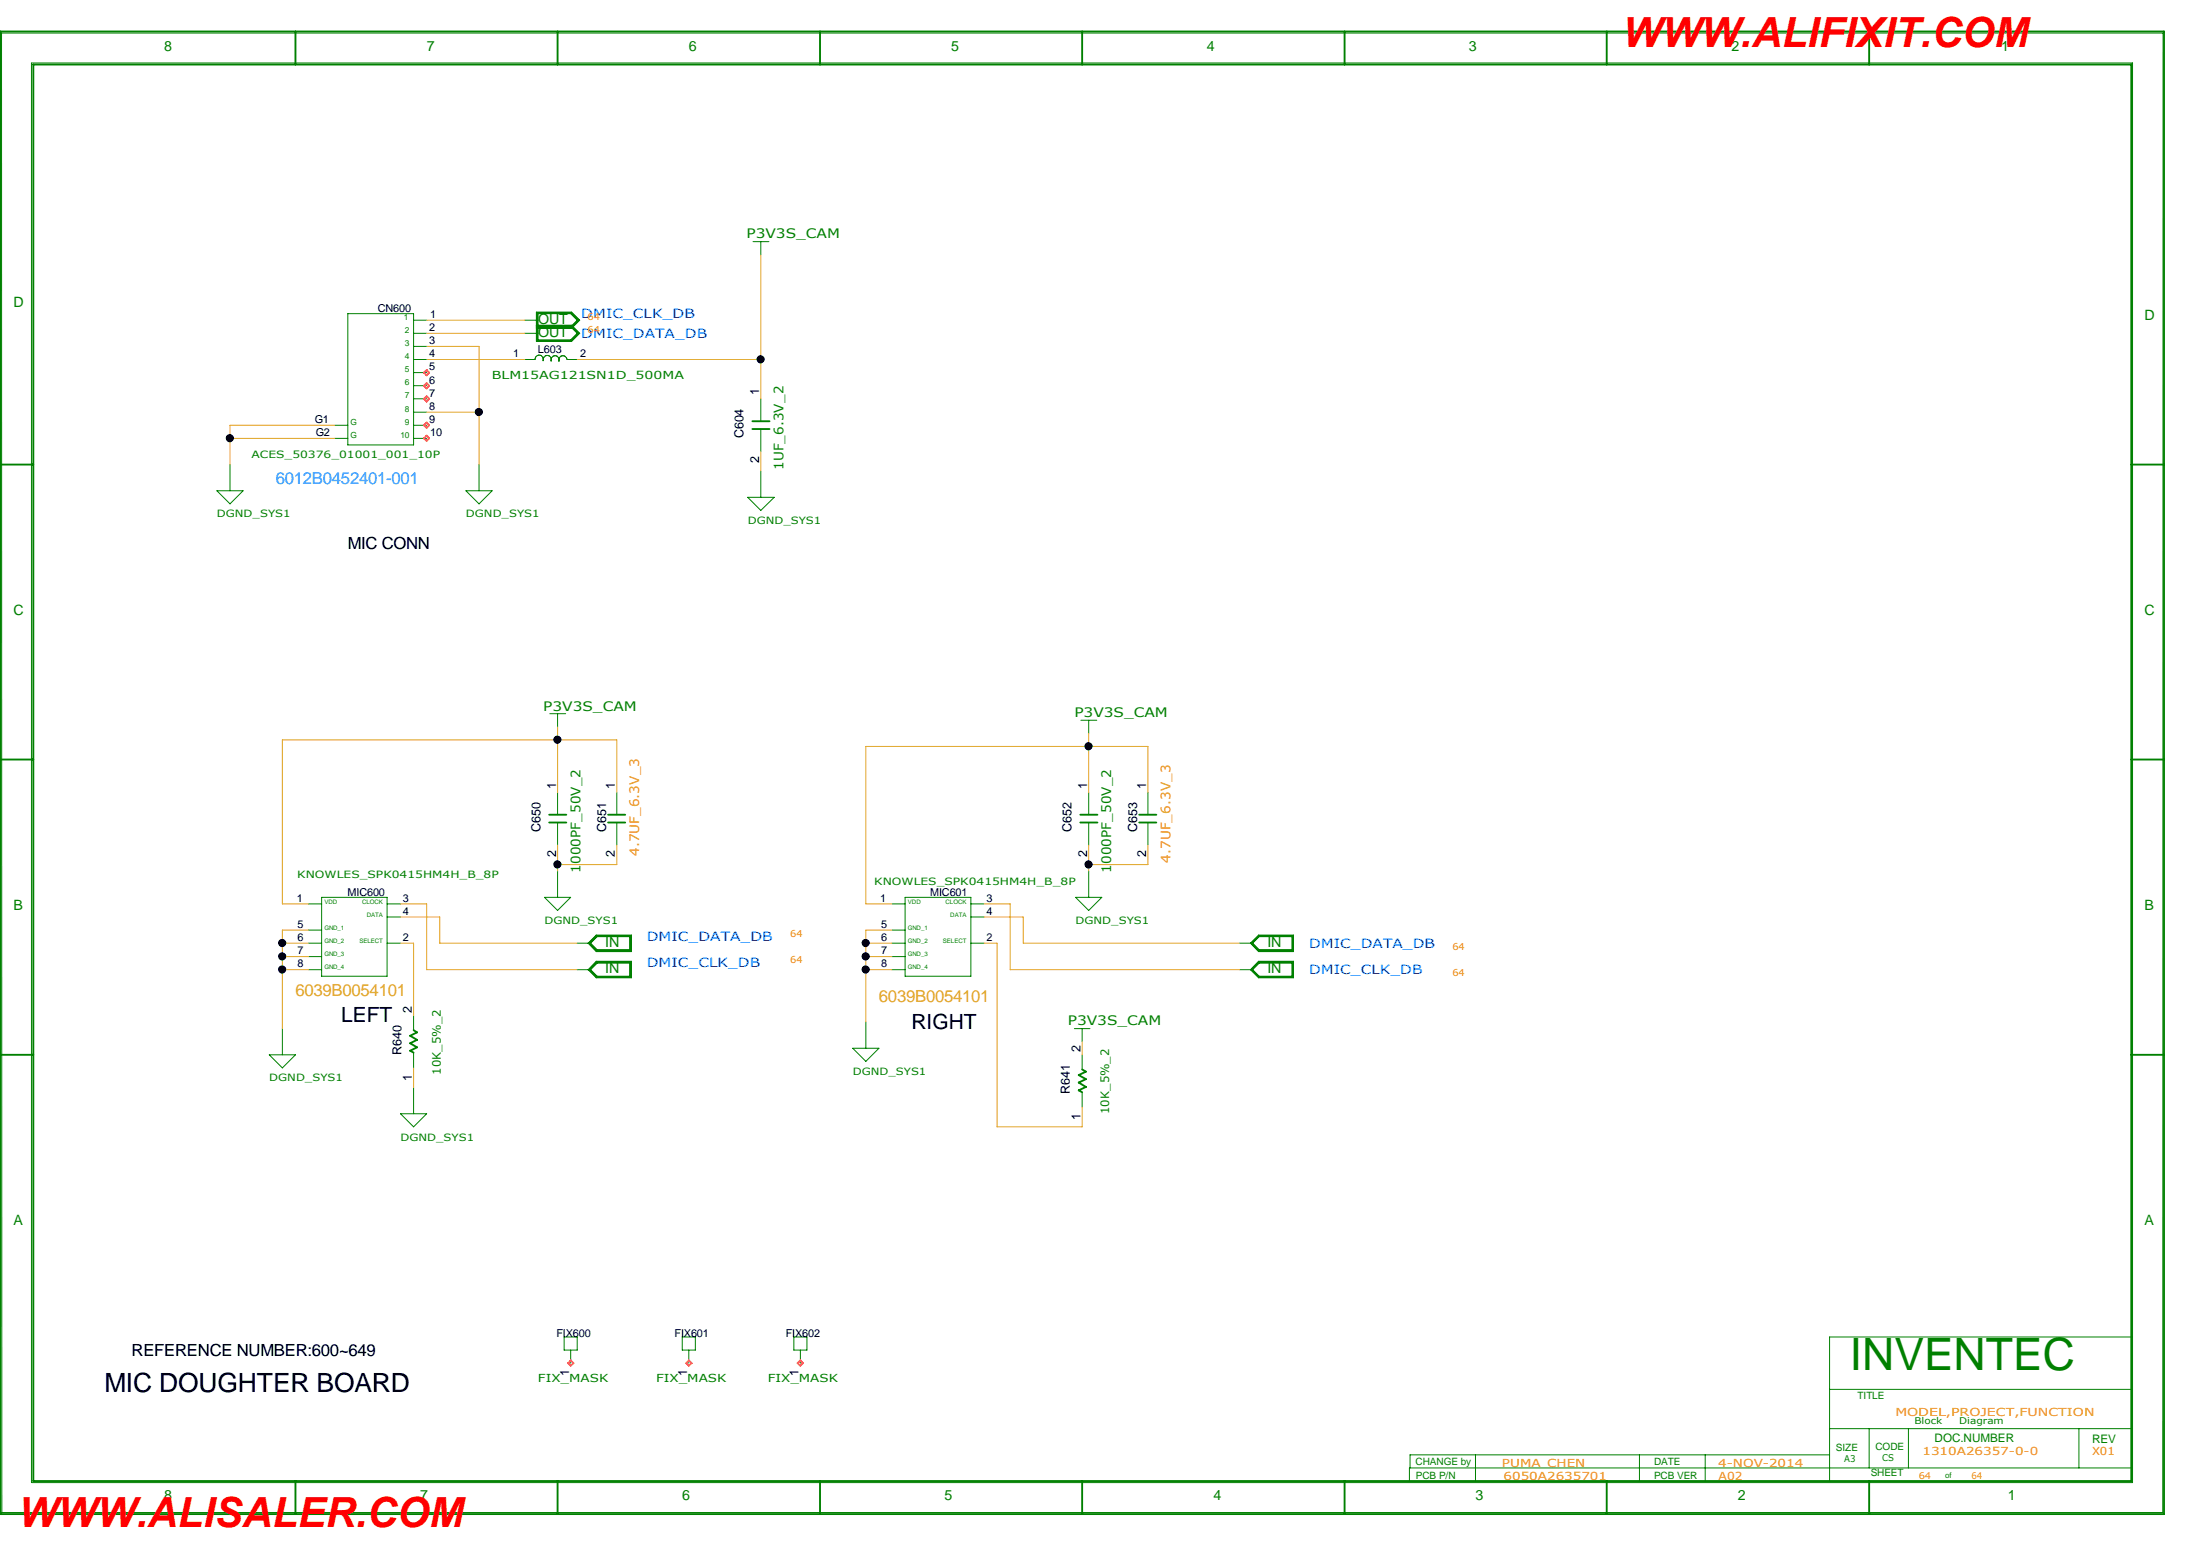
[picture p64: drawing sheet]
<svg xmlns="http://www.w3.org/2000/svg" width="297mm" height="210mm" viewBox="0 0 297 210" stroke-linecap="round" stroke-linejoin="round" font-family="sans-serif">
<defs><g id="words">
<text font-size="6.1" fill="#008000" x="251.2" y="186">INVENTEC</text>
<g font-size="5.6" fill="#f00">
<text x="220.4" y="6.4">WWW.ALIFIXIT.COM</text>
<text x="2.5" y="207.3">WWW.ALISALER.COM</text>
</g>
<text font-size="3.6" x="14.2" y="189.1">MIC DOUGHTER BOARD</text>
<g font-size="2.8">
<text x="46.4" y="138.8">LEFT</text>
<text x="123.8" y="139.7">RIGHT</text>
</g>
<text font-size="2.3" fill="#1e90ff" x="37.5" y="65.7">6012B0452401-001</text>
<g font-size="2.3">
<text x="47.2" y="74.6">MIC CONN</text>
<text x="17.9" y="184.1">REFERENCE NUMBER:600~649</text>
</g>
<g font-size="2.3" fill="#daa520">
<text x="40.1" y="135.2">6039B0054101</text>
<text x="119.4" y="136.1">6039B0054101</text>
</g>
<g font-size="1.9" fill="#008000">
<text x="22.3" y="6.9">8</text>
<text x="58" y="6.9">7</text>
<text x="93.6" y="6.9">6</text>
<text x="129.2" y="6.9">5</text>
<text x="163.9" y="6.9">4</text>
<text x="199.5" y="6.9">3</text>
<text x="235.2" y="6.9">2</text>
<text x="271.8" y="6.9">1</text>
<text x="1.8" y="41.7">D</text>
<text x="73.1" y="44">OUT</text>
<text x="73.1" y="45.8">OUT</text>
<text x="291.2" y="43.4">D</text>
<text x="1.8" y="83.5">C</text>
<text x="291.2" y="83.5">C</text>
<text x="1.8" y="123.6">B</text>
<text x="291.2" y="123.6">B</text>
<text x="82.2" y="128.6">IN</text>
<text x="172.2" y="128.6">IN</text>
<text x="82.2" y="132.1">IN</text>
<text x="172.2" y="132.1">IN</text>
<text x="1.8" y="166.3">A</text>
<text x="291.2" y="166.3">A</text>
<text x="22.3" y="203.7">8</text>
<text x="57.1" y="203.7">7</text>
<text x="92.7" y="203.7">6</text>
<text x="128.3" y="203.7">5</text>
<text x="164.8" y="203.7">4</text>
<text x="200.4" y="203.7">3</text>
<text x="236" y="203.7">2</text>
<text x="272.7" y="203.7">1</text>
</g>
<g font-size="1.8" fill="#008000">
<text x="101.4" y="32.3">P3V3S_CAM</text>
<text x="106.4" y="63.8" transform="rotate(-90 106.4 63.8)">1UF_6.3V_2</text>
<text x="73.8" y="96.5">P3V3S_CAM</text>
<text x="145.9" y="97.4">P3V3S_CAM</text>
<text x="78.8" y="118.5" transform="rotate(-90 78.8 118.5)">1000PF_50V_2</text>
<text x="150.9" y="118.5" transform="rotate(-90 150.9 118.5)">1000PF_50V_2</text>
<text x="145" y="139.2">P3V3S_CAM</text>
</g>
<g font-size="1.8" fill="#ff8d00">
<text x="86.8" y="116.2" transform="rotate(-90 86.8 116.2)">4.7UF_6.3V_3</text>
<text x="159" y="117.1" transform="rotate(-90 159 117.1)">4.7UF_6.3V_3</text>
</g>
<g font-size="1.7" fill="#00f">
<text x="78.9" y="45.8">DMIC_DATA_DB</text>
<text x="78.9" y="43.2">DMIC_CLK_DB</text>
<text x="87.8" y="131.3">DMIC_CLK_DB</text>
<text x="87.8" y="127.8">DMIC_DATA_DB</text>
<text x="177.8" y="128.7">DMIC_DATA_DB</text>
<text x="177.8" y="132.2">DMIC_CLK_DB</text>
</g>
<g font-size="1.7">
<text x="103.1" y="53.7" transform="rotate(-90 103.1 53.7)">1</text>
<text x="101" y="59.5" transform="rotate(-90 101 59.5)">C604</text>
<text x="103.1" y="62.9" transform="rotate(-90 103.1 62.9)">2</text>
<text x="75.5" y="107.1" transform="rotate(-90 75.5 107.1)">1</text>
<text x="83.5" y="107.1" transform="rotate(-90 83.5 107.1)">1</text>
<text x="147.7" y="107.1" transform="rotate(-90 147.7 107.1)">1</text>
<text x="155.7" y="107.1" transform="rotate(-90 155.7 107.1)">1</text>
<text x="73.4" y="112.9" transform="rotate(-90 73.4 112.9)">C650</text>
<text x="82.3" y="112.9" transform="rotate(-90 82.3 112.9)">C651</text>
<text x="145.5" y="112.9" transform="rotate(-90 145.5 112.9)">C652</text>
<text x="154.5" y="112.9" transform="rotate(-90 154.5 112.9)">C653</text>
<text x="75.5" y="116.3" transform="rotate(-90 75.5 116.3)">2</text>
<text x="83.5" y="116.3" transform="rotate(-90 83.5 116.3)">2</text>
<text x="147.7" y="116.3" transform="rotate(-90 147.7 116.3)">2</text>
<text x="155.7" y="116.3" transform="rotate(-90 155.7 116.3)">2</text>
<text x="55.9" y="137.5" transform="rotate(-90 55.9 137.5)">2</text>
<text x="54.5" y="143.2" transform="rotate(-90 54.5 143.2)">R640</text>
<text x="146.8" y="142.9" transform="rotate(-90 146.8 142.9)">2</text>
<text x="55.9" y="146.7" transform="rotate(-90 55.9 146.7)">1</text>
<text x="145.3" y="148.5" transform="rotate(-90 145.3 148.5)">R641</text>
<text x="146.8" y="152.1" transform="rotate(-90 146.8 152.1)">1</text>
<text x="77.3" y="186.8" transform="rotate(-90 77.3 186.8)">1</text>
<text x="93.3" y="186.8" transform="rotate(-90 93.3 186.8)">1</text>
<text x="108.5" y="186.8" transform="rotate(-90 108.5 186.8)">1</text>
</g>
<g font-size="1.6" fill="#008000">
<text x="59.9" y="145.9" transform="rotate(-90 59.9 145.9)">10K_5%_2</text>
<text x="150.7" y="151.3" transform="rotate(-90 150.7 151.3)">10K_5%_2</text>
<text x="262.8" y="195.8">DOC.NUMBER</text>
<text x="284.1" y="195.9">REV</text>
</g>
<g font-size="1.5">
<text x="51.3" y="42.4">CN600</text>
<text x="58.3" y="46.7">3</text>
<text x="58.3" y="45">2</text>
<text x="58.4" y="43.2">1</text>
<text x="73.1" y="48">L603</text>
<text x="58.3" y="53.8">7</text>
<text x="58.3" y="52.1">6</text>
<text x="58.3" y="50.3">5</text>
<text x="58.3" y="48.5">4</text>
<text x="69.7" y="48.5">1</text>
<text x="78.8" y="48.5">2</text>
<text x="42.8" y="57.4">G1</text>
<text x="42.9" y="59.2">G2</text>
<text x="58.3" y="57.4">9</text>
<text x="58.3" y="55.6">8</text>
<text x="58.4" y="59.2">10</text>
<text x="40.3" y="122.4">1</text>
<text x="40.4" y="126">5</text>
<text x="47.2" y="121.6">MIC600</text>
<text x="54.7" y="124.2">4</text>
<text x="54.7" y="122.4">3</text>
<text x="119.5" y="122.4">1</text>
<text x="119.7" y="126">5</text>
<text x="126.3" y="121.6">MIC601</text>
<text x="134" y="124.2">4</text>
<text x="134" y="122.4">3</text>
<text x="40.4" y="131.3">8</text>
<text x="40.4" y="129.5">7</text>
<text x="40.4" y="127.8">6</text>
<text x="54.7" y="127.8">2</text>
<text x="119.7" y="131.3">8</text>
<text x="119.7" y="129.5">7</text>
<text x="119.7" y="127.8">6</text>
<text x="134" y="127.8">2</text>
<text x="75.6" y="181.6">FIX600</text>
<text x="91.6" y="181.6">FIX601</text>
<text x="106.7" y="181.6">FIX602</text>
</g>
<g font-size="1.5" fill="#008000">
<text x="66.8" y="51.5">BLM15AG121SN1D_500MA</text>
<text x="73.1" y="187.6">FIX_MASK</text>
<text x="89.1" y="187.6">FIX_MASK</text>
<text x="104.3" y="187.6">FIX_MASK</text>
</g>
<g font-size="1.5" fill="#ff8d00">
<text x="257.4" y="192.2">MODEL,PROJECT,FUNCTION</text>
<text x="261.1" y="197.5">1310A26357-0-0</text>
<text x="284.1" y="197.5">X01</text>
<text x="204" y="199.1">PUMA CHEN</text>
<text x="204.2" y="200.9">6050A2635701</text>
<text x="233.4" y="199.1">4-NOV-2014</text>
<text x="233.4" y="200.9">A02</text>
</g>
<g font-size="1.4" fill="#008000">
<text x="34.2" y="62.2">ACES_50376_01001_001_10P</text>
<text x="29.5" y="70.2">DGND_SYS1</text>
<text x="63.3" y="70.2">DGND_SYS1</text>
<text x="101.6" y="71.1">DGND_SYS1</text>
<text x="40.4" y="119.2">KNOWLES_SPK0415HM4H_B_8P</text>
<text x="74" y="125.4">DGND_SYS1</text>
<text x="118.7" y="120.1">KNOWLES_SPK0415HM4H_B_8P</text>
<text x="146.1" y="125.4">DGND_SYS1</text>
<text x="36.6" y="146.8">DGND_SYS1</text>
<text x="115.8" y="145.9">DGND_SYS1</text>
<text x="54.4" y="154.9">DGND_SYS1</text>
<text x="252.3" y="189.9">TITLE</text>
<text x="249.3" y="197">SIZE</text>
<text x="254.7" y="196.9">CODE</text>
<text x="192.3" y="198.8">CHANGE by</text>
<text x="192.3" y="200.7">PCB P/N</text>
<text x="224.7" y="198.8">DATE</text>
<text x="224.7" y="200.7">PCB VER</text>
<text x="254.1" y="200.4">SHEET</text>
</g>
<g font-size="1.3" fill="#ff8d00">
<text x="79.8" y="45.3">64</text>
<text x="79.8" y="43.5">64</text>
<text x="107.3" y="130.8">64</text>
<text x="107.3" y="127.2">64</text>
<text x="197.3" y="128.9">64</text>
<text x="197.3" y="132.5">64</text>
<text x="260.6" y="200.7">64</text>
<text x="267.8" y="200.7">64</text>
</g>
<g font-size="1.3" fill="#008000">
<text x="260" y="193.4">Block</text>
<text x="266.1" y="193.4">Diagram</text>
<text x="250.5" y="198.5">A3</text>
<text x="255.6" y="198.4">CS</text>
</g>
<g font-size="1.1" fill="#008000">
<text x="54.9" y="43.4">1</text>
<text x="55" y="47">3</text>
<text x="55" y="45.2">2</text>
<text x="55" y="52.3">6</text>
<text x="55" y="50.5">5</text>
<text x="55" y="48.8">4</text>
<text x="47.6" y="59.5">G</text>
<text x="47.6" y="57.7">G</text>
<text x="54.4" y="59.5">10</text>
<text x="55" y="57.7">9</text>
<text x="55" y="55.9">8</text>
<text x="55" y="54.1">7</text>
<text x="264.2" y="200.6">of</text>
</g>
<g font-size=".8" fill="#008000">
<text x="44.1" y="122.7">VDD</text>
<text x="49.2" y="122.7">CLOCK</text>
<text x="49.8" y="124.5">DATA</text>
<text x="123.3" y="122.7">VDD</text>
<text x="128.4" y="122.7">CLOCK</text>
<text x="129.1" y="124.5">DATA</text>
<text x="44.1" y="126.2">GND_1</text>
<text x="44.1" y="131.6">GND_4</text>
<text x="44.1" y="128">GND_2</text>
<text x="44.1" y="129.8">GND_3</text>
<text x="48.8" y="128">SELECT</text>
<text x="123.3" y="126.2">GND_1</text>
<text x="123.3" y="131.6">GND_4</text>
<text x="123.3" y="128">GND_2</text>
<text x="123.3" y="129.8">GND_3</text>
<text x="128.1" y="128">SELECT</text>
</g>
</g></defs>
<g fill="none" stroke="#008000" stroke-width=".25">
<path d="M0 4.3h293.9v201.3h-293.9zM40.1 4.3v4.5M75.7 4.3v4.5M111.4 4.3v4.5M147 4.3v4.5M182.6 4.3v4.5M218.2 4.3v4.5M253.9 4.3v4.5M289.5 8.8h-285v192.3h285M289.5 8.7v192.4M102.2 57.2h2.3M102.2 58.3h2.3"/>
<path d="M0 63.1h4.5M289.5 63.1h4.4M0 103.1h4.5M74.6 110.6h2.3M74.6 111.7h2.3M82.6 110.6h2.3M82.6 111.7h2.3M146.7 110.6h2.4M146.7 111.7h2.4M154.7 110.6h2.4M154.7 111.7h2.4M289.5 103.1h4.4"/>
<path d="M56.2 139.9l.4 .3-.9 .4 .9 .6-.9 .4 .9 .6-.9 .5 .5 .2M0 143.2h4.5M147 145.2l.5 .3-1 .5 1 .5-1 .5 1 .6-1 .4 .5 .3M289.5 143.2h4.4M40.1 201.1v4.5M75.7 201.1v4.5M111.4 201.1v4.5M147 201.1v4.5M182.6 201.1v4.5M218.2 201.1v4.5M253.9 201.1v4.5"/>
</g>
<g fill="none" stroke="#008000" stroke-width=".14">
<path d="M.2 4.4l.1 201M.3 4.5h293.4M4.3 8.6v192.7M4.3 8.6h285.3v192.7h-285.3M293.8 4.5l-.1 200.9h-293.4M102.3 32.8h2.1M103.3 32.8v1.8M45.5 57.7h1.7M45.5 59.5h1.7M47.2 42.6h9v17.8h-9zM56.2 45.3h1.8M56.2 43.5h1.8"/>
<path d="M56.2 48.8h1.8M56.2 47h1.8M56.2 50.6h1.8M56.2 52.4h1.8M56.2 54.1h1.8M56.2 56h1.8M56.2 57.7h1.8M56.2 59.5h1.8M71.3 45.3h1.8M71.3 43.5h1.8M72.7 48.8h-1.4M72.9 44.2h4.7l1.1 1.1-1.1 1.1h-4.7v-4h4.7l1.1 1.1-1.1 1.1h-4.7"/>
<path d="M72.9 48.4l-.2 .3M72.9 44.2h4.7l1.1 1.1-1.1 1h-4.7v-3.8h4.7l1.1 1-1.1 1h-4.7M73 44.3h4.6l.9 1-.9 .9h-4.6v-3.7h4.6l.9 1-.9 1h-4.6M73.1 42.6h4.4l.9 .9-.9 .9 .9 .9-.9 .8h-4.4zM73.1 44.4h4.4M73.2 48.2l-.3 .1M73.3 48.2l.3 .2M73.7 48.4l.1 .4M73.8 48.9l-.1 .1M73.8 48.8v.2M74 48.4l-.2 .3M74.3 48.3l-.3 .1"/>
<path d="M74.4 48.3l.3 .1M74.8 48.5l.1 .2-.1 .1M74.8 48.9v.1M74.9 48.9v.1M75 48.5l-.1 .1v.2M75.4 48.3l-.3 .1M75.4 48.3l.4 .2M75.8 48.5l.1 .4M75.9 48.9v.1M75.9 48.9v.2M76.1 48.5l-.2 .3M76.5 48.3l-.4 .1"/>
<path d="M76.5 48.3l.3 .2M76.9 48.5l.1 .3M77 48.8h1.4M103.3 54.1v3.1M103.3 58.3v3M29.5 66.6h3.5l-1.8 1.8zM31.2 63.1v3.5M63.3 66.6h3.5l-1.7 1.8zM65.1 63.1v3.5M101.6 67.5h3.6l-1.9 1.8zM103.3 64v3.5M74.7 96.9h2.1"/>
<path d="M75.7 96.9v1.8M146.8 97.8h2.2M147.9 97.8v1.8M75.7 107.6v3M75.7 111.7v3M75.7 118.3v3.5M83.8 107.6v3M83.8 111.7v3M147.9 107.6v3M147.9 111.7v3M147.9 118.3v3.5M155.9 107.6v3"/>
<path d="M155.9 111.7v3M38.4 139.7v3.5M41.9 128.1h1.8M41.9 131.7h1.8M41.9 122.7h1.8M41.9 126.3h1.8M41.9 129.9h1.8M43.7 121.8h8.9v10.7h-8.9zM52.6 128.1h1.8M52.6 122.7h1.8M52.6 124.5h1.8M56.2 137.9v2"/>
<path d="M74 121.8h3.5l-1.8 1.8zM78.4 128.1h1.8M78.4 131.7h1.8M80.1 128.1l1-1h4.5v1.9h-4.5zM80.1 131.7l1-1h4.5v1.9h-4.5zM80.2 131.7l.9-.9h4.5v1.7h-4.5zM81 127h4.8v2.2h-4.8l-1.1-1.1zM81 130.5h4.8v2.3h-4.8l-1.1-1.1zM81 127h4.7v2.1h-4.7l-1-1zM81 130.6h4.7v2.1h-4.7l-1-1zM81.1 127.2h4.5v1.7h-4.5l-.9-.8zM117.6 138.8v3.5"/>
<path d="M121.2 128.1h1.7M121.2 131.7h1.7M121.2 122.7h1.7M121.2 126.3h1.7M121.2 129.9h1.7M122.9 121.8h9v10.7h-9zM131.9 128.1h1.7M131.9 122.7h1.7M131.9 124.5h1.7M145.9 139.7h2.1M146.1 121.8h3.5l-1.7 1.8zM147 139.7v1.7"/>
<path d="M168.4 128.1h1.7M168.4 131.7h1.7M169.9 128.1l1.1-1.1h4.6v2.1h-4.6zM169.9 131.7l1.1-1.1h4.6v2.1h-4.6zM170.1 131.7l.9-.9h4.5v1.7h-4.5zM170.9 127h4.8v2.2h-4.8l-1.1-1.1zM170.9 130.5h4.8v2.3h-4.8l-1.1-1.1zM171 127.1h4.6v1.9h-4.6l-1-.9zM171 130.7h4.6v1.9h-4.6l-1-.9zM171 127.2h4.5v1.7h-4.5l-.9-.8zM36.6 143.2h3.5l-1.7 1.8zM54.4 151.2h3.6l-1.8 1.8z"/>
<path d="M56.2 142.9v2.1M56.2 147.7v3.5M115.8 142.3h3.6l-1.8 1.8zM147 143.2v2M147 148.3v2M76.6 181.5h1.8v1.8h-1.8zM77.5 183.3v1.8M92.7 181.5h1.7v1.8h-1.7zM93.6 183.3v1.8M107.8 181.5h1.8v1.8h-1.8zM108.7 183.3v1.8M191.4 199.3v1.8"/>
<path d="M200.4 197.5v3.6M222.7 197.5v3.6M231.6 197.5v3.6M248.5 197.5h-57v1.8h98M248.5 181.5v19.6M248.5 194h41M248.5 188.6h41M248.6 181.5h41M253.9 194v5.3M259.2 194v5.3M282.4 194v5.3"/>
</g>
<g fill="none" stroke="#daa520" stroke-width=".14">
<path d="M103.3 34.6v19.5M31.2 59.5h14.3M45.5 57.7h-14.3v5.4M58 48.8h13.3M58 56h7.1M58 47h7.1v16.1M58 43.5h13.3M58 45.3h13.3M78.4 48.8h24.9M103.3 61.3v2.7M75.7 98.7v8.9M147.9 99.6v8"/>
<path d="M75.7 114.7v3.6M83.8 107.6v-7.1h-45.4v22.2h3.5M83.8 114.7v2.7h-8.1M147.9 114.7v3.6M155.9 114.7v2.7h-8M155.9 107.6v-6.3h-38.3v21.4h3.6M38.4 128.1h3.5M38.4 129.9h3.5M38.4 131.7h3.5M41.9 126.3h-3.5v13.4M54.4 128.1h1.8v9.8M54.4 124.5h5.3v3.6h18.7"/>
<path d="M54.4 122.7h3.6v9h20.4M117.6 128.1h3.6M117.6 129.9h3.6M117.6 131.7h3.6M121.2 126.3h-3.6v12.5M133.6 128.1h1.8v24.9h11.6v-2.7M133.6 124.5h5.4v3.6h29.4M133.6 122.7h3.6v9h31.2M56.2 145v2.7M147 141.4v1.8"/>
</g>
<path d="M57.6 50.6l.4-.4 .3 .4-.3 .4zM57.6 52.4l.4-.4 .3 .4-.3 .3zM57.6 54.1l.4-.3 .3 .3-.3 .4zM57.6 57.7l.4-.3 .3 .3-.3 .4zM58 59.1l.3 .4-.3 .4-.4-.4zM77.5 184.7l.4 .4-.4 .3-.3-.3zM93.6 184.7l.3 .4-.3 .3-.4-.3zM108.7 184.7l.3 .4-.3 .3-.4-.3z" fill="none" stroke="#ff1493" stroke-width=".25"/>
<g fill="#000">
<circle cx="31.2" cy="59.5" r=".49"/>
<circle cx="65" cy="55.9" r=".49"/>
<circle cx="103.3" cy="48.8" r=".49"/>
<circle cx="75.7" cy="100.4" r=".49"/>
<circle cx="75.7" cy="117.4" r=".49"/>
<circle cx="147.8" cy="101.3" r=".49"/>
<circle cx="147.8" cy="117.4" r=".49"/>
<circle cx="38.3" cy="131.6" r=".49"/>
<circle cx="38.3" cy="128" r=".49"/>
<circle cx="38.3" cy="129.9" r=".49"/>
<circle cx="117.6" cy="131.6" r=".49"/>
<circle cx="117.6" cy="129.9" r=".49"/>
<circle cx="117.6" cy="128" r=".49"/>
</g>
<g fill="none" stroke="#000" stroke-width=".14">
<circle cx="31.2" cy="59.5" r=".49"/>
<circle cx="65" cy="55.9" r=".49"/>
<circle cx="103.3" cy="48.8" r=".49"/>
<circle cx="75.7" cy="100.4" r=".49"/>
<circle cx="75.7" cy="117.4" r=".49"/>
<circle cx="147.8" cy="101.3" r=".49"/>
<circle cx="147.8" cy="117.4" r=".49"/>
<circle cx="38.3" cy="131.6" r=".49"/>
<circle cx="38.3" cy="128" r=".49"/>
<circle cx="38.3" cy="129.9" r=".49"/>
<circle cx="117.6" cy="131.6" r=".49"/>
<circle cx="117.6" cy="129.9" r=".49"/>
<circle cx="117.6" cy="128" r=".49"/>
</g>
<use href="#words"/>
</svg>
